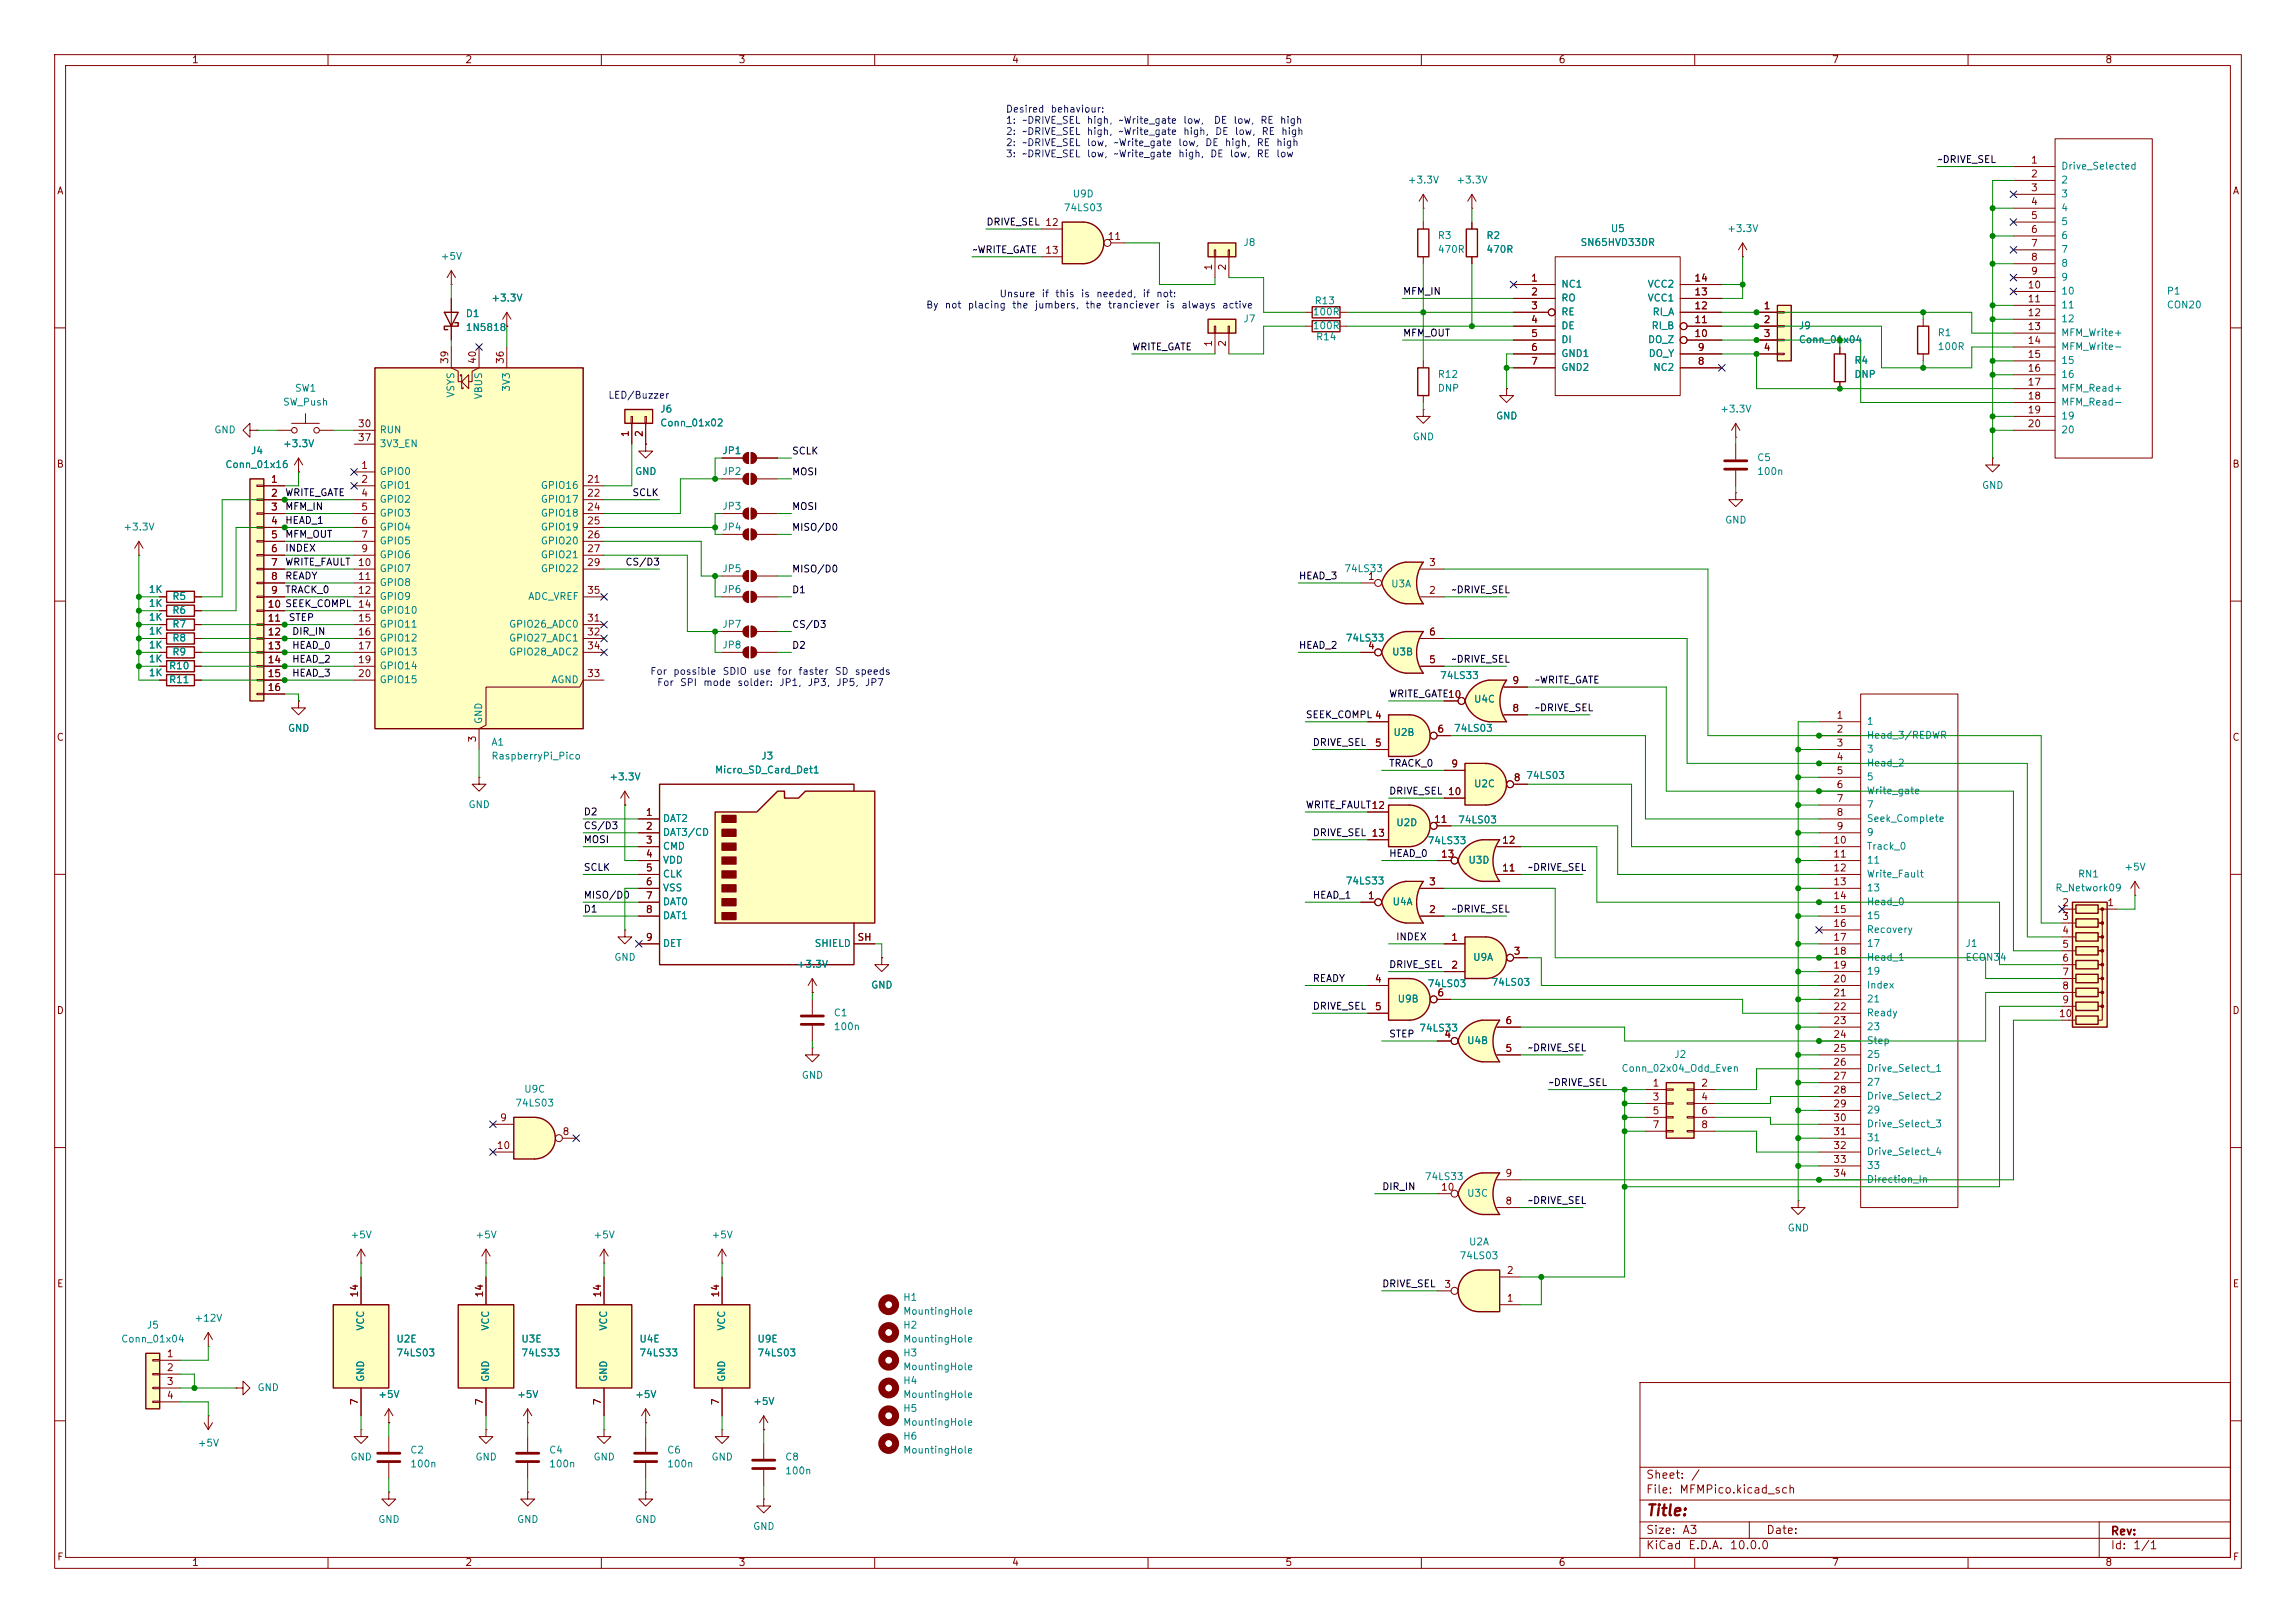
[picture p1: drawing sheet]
<svg xmlns="http://www.w3.org/2000/svg" width="420mm" height="297mm" viewBox="0 0 420 297" stroke-linecap="round" stroke-linejoin="round" font-family="sans-serif">
<defs><g id="words">
<text font-size="2" fill="#840000" x="301" y="277.9">Title:</text>
<g font-size="1.5" fill="#840000">
<text x="301" y="273.7">File:</text>
<text x="301" y="271">Sheet:</text>
<text x="307.1" y="273.7">MFMPico.kicad_sch</text>
<text x="309.2" y="271">/</text>
<text x="301" y="281.1">Size:</text>
<text x="307.6" y="281.1">A3</text>
<text x="323" y="281.1">Date:</text>
<text x="386" y="281.3">Rev:</text>
<text x="301" y="283.9">KiCad</text>
<text x="308.7" y="283.9">E.D.A.</text>
<text x="316.3" y="283.9">10.0.0</text>
<text x="386" y="283.9">Id:</text>
<text x="390.1" y="283.9">1/1</text>
</g>
<g font-size="1.3" fill="#840000">
<text x="35" y="11.9">1</text>
<text x="85" y="11.9">2</text>
<text x="135" y="11.9">3</text>
<text x="185" y="11.9">4</text>
<text x="235" y="11.9">5</text>
<text x="285" y="11.9">6</text>
<text x="335" y="11.9">7</text>
<text x="385" y="11.9">8</text>
<text x="10.3" y="35.9">A</text>
<text x="371.4" y="30.2">1</text>
<text x="371.4" y="32.8">2</text>
<text x="371.4" y="35.3">3</text>
<text x="408.3" y="35.9">A</text>
<text x="191.1" y="41.7">12</text>
<text x="371.4" y="37.8">4</text>
<text x="371.4" y="40.4">5</text>
<text x="191.1" y="46.7">13</text>
<text x="202.5" y="44.2">11</text>
<text x="371.4" y="42.9">6</text>
<text x="371.4" y="45.5">7</text>
<text x="222" y="49.6" transform="rotate(-90 222 49.6)">1</text>
<text x="224.5" y="49.6" transform="rotate(-90 224.5 49.6)">2</text>
<text x="280" y="51.8">1</text>
<text x="309.8" y="51.8">14</text>
<text x="370.8" y="53.1">10</text>
<text x="371.4" y="48">8</text>
<text x="371.4" y="50.5">9</text>
<text x="280" y="54.4">2</text>
<text x="280" y="56.9">3</text>
<text x="280" y="59.4">4</text>
<text x="309.8" y="59.4">11</text>
<text x="309.8" y="56.9">12</text>
<text x="309.8" y="54.4">13</text>
<text x="322.5" y="56.9">1</text>
<text x="322.5" y="59.4">2</text>
<text x="370.8" y="55.6">11</text>
<text x="370.8" y="58.2">12</text>
<text x="222" y="63.6" transform="rotate(-90 222 63.6)">1</text>
<text x="224.5" y="63.6" transform="rotate(-90 224.5 63.6)">2</text>
<text x="280" y="62">5</text>
<text x="280" y="64.5">6</text>
<text x="309.8" y="62">10</text>
<text x="310.4" y="64.5">9</text>
<text x="322.5" y="62">3</text>
<text x="322.5" y="64.5">4</text>
<text x="370.8" y="60.7">13</text>
<text x="370.8" y="63.2">14</text>
<text x="370.8" y="65.8">15</text>
<text x="82.3" y="66.7" transform="rotate(-90 82.3 66.7)">39</text>
<text x="87.4" y="66.7" transform="rotate(-90 87.4 66.7)">40</text>
<text x="92.5" y="66.7" transform="rotate(-90 92.5 66.7)">36</text>
<text x="280" y="67.1">7</text>
<text x="310.4" y="67.1">8</text>
<text x="370.8" y="68.3">16</text>
<text x="370.8" y="70.9">17</text>
<text x="370.8" y="73.4">18</text>
<text x="370.8" y="75.9">19</text>
<text x="65.4" y="78.5">30</text>
<text x="65.4" y="81">37</text>
<text x="115.3" y="80.1" transform="rotate(-90 115.3 80.1)">1</text>
<text x="117.9" y="80.1" transform="rotate(-90 117.9 80.1)">2</text>
<text x="370.8" y="78.5">20</text>
<text x="10.3" y="85.9">B</text>
<text x="49.5" y="88.6">1</text>
<text x="66" y="86.1">1</text>
<text x="66" y="88.6">2</text>
<text x="107.3" y="88.6">21</text>
<text x="408.2" y="85.9">B</text>
<text x="49.5" y="91.2">2</text>
<text x="49.5" y="93.7">3</text>
<text x="66" y="91.2">4</text>
<text x="66" y="93.7">5</text>
<text x="107.3" y="91.2">22</text>
<text x="107.3" y="93.7">24</text>
<text x="49.5" y="96.3">4</text>
<text x="49.5" y="98.8">5</text>
<text x="49.5" y="101.3">6</text>
<text x="66" y="96.3">6</text>
<text x="66" y="98.8">7</text>
<text x="66" y="101.3">9</text>
<text x="107.3" y="96.3">25</text>
<text x="107.3" y="98.8">26</text>
<text x="107.3" y="101.3">27</text>
<text x="49.5" y="103.9">7</text>
<text x="49.5" y="106.4">8</text>
<text x="65.4" y="103.9">10</text>
<text x="65.4" y="106.4">11</text>
<text x="107.3" y="103.9">29</text>
<text x="250.1" y="106.4">1</text>
<text x="261.3" y="103.9">3</text>
<text x="48.9" y="111.5">10 SEEK_COMPL</text>
<text x="48.9" y="111.5">10</text>
<text x="49.5" y="109">9</text>
<text x="65.4" y="109">12</text>
<text x="65.4" y="111.5">14</text>
<text x="107.3" y="109">35</text>
<text x="261.3" y="109">2</text>
<text x="48.9" y="114">11</text>
<text x="48.9" y="116.6">12</text>
<text x="48.9" y="119.1">13</text>
<text x="65.4" y="114">15</text>
<text x="65.4" y="116.6">16</text>
<text x="65.4" y="119.1">17</text>
<text x="107.3" y="114">31</text>
<text x="107.3" y="116.6">32</text>
<text x="107.3" y="119.1">34</text>
<text x="250.1" y="119.1">4</text>
<text x="261.3" y="116.6">6</text>
<text x="48.9" y="121.7">14</text>
<text x="48.9" y="124.2">15</text>
<text x="65.4" y="121.7">19</text>
<text x="65.4" y="124.2">20</text>
<text x="107.3" y="124.2">33</text>
<text x="261.3" y="121.7">5</text>
<text x="276.5" y="125.5">9</text>
<text x="48.9" y="126.7">16</text>
<text x="251.4" y="131.8">4</text>
<text x="264.8" y="128">10</text>
<text x="276.5" y="130.6">8</text>
<text x="335.8" y="131.8">1</text>
<text x="10.3" y="135.9">C</text>
<text x="87.4" y="136" transform="rotate(-90 87.4 136)">3</text>
<text x="251.4" y="136.9">5</text>
<text x="262.8" y="134.4">6</text>
<text x="335.8" y="134.4">2</text>
<text x="335.8" y="136.9">3</text>
<text x="408.2" y="135.9">C</text>
<text x="265.4" y="140.7">9</text>
<text x="276.8" y="143.3">8</text>
<text x="335.8" y="139.4">4</text>
<text x="335.8" y="142">5</text>
<text x="118" y="149.6">1</text>
<text x="250.8" y="148.3">12</text>
<text x="264.8" y="145.8">10</text>
<text x="335.8" y="144.5">6</text>
<text x="335.8" y="147.1">7</text>
<text x="335.8" y="149.6">8</text>
<text x="118" y="152.1">2</text>
<text x="118" y="154.7">3</text>
<text x="250.8" y="153.4">13</text>
<text x="262.2" y="150.9">11</text>
<text x="274.7" y="154.7">12</text>
<text x="335.2" y="154.7">10</text>
<text x="335.8" y="152.1">9</text>
<text x="118" y="157.2">4</text>
<text x="118" y="159.8">5</text>
<text x="263.5" y="157.2">13</text>
<text x="274.7" y="159.8">11</text>
<text x="335.2" y="157.2">11</text>
<text x="335.2" y="159.8">12</text>
<text x="118" y="162.3">6</text>
<text x="118" y="164.8">7</text>
<text x="118" y="167.4">8</text>
<text x="250.1" y="164.8">1</text>
<text x="261.3" y="167.4">2</text>
<text x="261.3" y="162.3">3</text>
<text x="335.2" y="162.3">13</text>
<text x="335.2" y="164.8">14</text>
<text x="335.2" y="167.4">15</text>
<text x="377.1" y="166.1">2</text>
<text x="385.4" y="166.1">1</text>
<text x="118" y="172.5">9</text>
<text x="156.7" y="172.5">SH</text>
<text x="265.4" y="172.5">1</text>
<text x="335.2" y="169.9">16</text>
<text x="335.2" y="172.5">17</text>
<text x="377.1" y="168.7">3</text>
<text x="377.1" y="171.2">4</text>
<text x="377.1" y="173.7">5</text>
<text x="265.4" y="177.5">2</text>
<text x="276.8" y="175">3</text>
<text x="335.2" y="175">18</text>
<text x="335.2" y="177.5">19</text>
<text x="377.1" y="176.3">6</text>
<text x="377.1" y="178.8">7</text>
<text x="10.3" y="185.9">D</text>
<text x="251.4" y="180.1">4</text>
<text x="251.4" y="185.2">5</text>
<text x="262.8" y="182.6">6</text>
<text x="335.2" y="180.1">20</text>
<text x="335.2" y="182.6">21</text>
<text x="335.2" y="185.2">22</text>
<text x="377.1" y="181.4">8</text>
<text x="377.1" y="183.9">9</text>
<text x="408.2" y="185.9">D</text>
<text x="264.1" y="190.2">4</text>
<text x="275.3" y="187.7">6</text>
<text x="335.2" y="187.7">23</text>
<text x="335.2" y="190.2">24</text>
<text x="376.5" y="186.4">10</text>
<text x="275.3" y="192.8">5</text>
<text x="335.2" y="192.8">25</text>
<text x="335.2" y="195.3">26</text>
<text x="335.2" y="197.9">27</text>
<text x="302.2" y="199.1">1</text>
<text x="302.2" y="201.7">3</text>
<text x="311.1" y="199.1">2</text>
<text x="311.1" y="201.7">4</text>
<text x="335.2" y="200.4">28</text>
<text x="335.2" y="202.9">29</text>
<text x="91.4" y="205.5">9</text>
<text x="102.8" y="208">8</text>
<text x="302.2" y="204.2">5</text>
<text x="302.2" y="206.8">7</text>
<text x="311.1" y="204.2">6</text>
<text x="311.1" y="206.8">8</text>
<text x="335.2" y="205.5">30</text>
<text x="335.2" y="208">31</text>
<text x="90.8" y="210.6">10</text>
<text x="275.3" y="215.6">9</text>
<text x="335.2" y="210.6">32</text>
<text x="335.2" y="213.1">33</text>
<text x="335.2" y="215.6">34</text>
<text x="263.5" y="218.2">10</text>
<text x="275.3" y="220.7">8</text>
<text x="275.5" y="233.4">2</text>
<text x="10.3" y="235.9">E</text>
<text x="65.8" y="237.5" transform="rotate(-90 65.8 237.5)">14</text>
<text x="88.6" y="237.5" transform="rotate(-90 88.6 237.5)">14</text>
<text x="110.2" y="237.5" transform="rotate(-90 110.2 237.5)">14</text>
<text x="131.8" y="237.5" transform="rotate(-90 131.8 237.5)">14</text>
<text x="264.1" y="236">3</text>
<text x="275.5" y="238.5">1</text>
<text x="408.3" y="235.9">E</text>
<text x="30.4" y="248.7">1</text>
<text x="30.4" y="251.2">2</text>
<text x="30.4" y="253.7">3</text>
<text x="30.4" y="256.3">4</text>
<text x="65.8" y="257.2" transform="rotate(-90 65.8 257.2)">7</text>
<text x="88.6" y="257.2" transform="rotate(-90 88.6 257.2)">7</text>
<text x="110.2" y="257.2" transform="rotate(-90 110.2 257.2)">7</text>
<text x="131.8" y="257.2" transform="rotate(-90 131.8 257.2)">7</text>
<text x="10.3" y="285.9">F</text>
<text x="35" y="286.9">1</text>
<text x="85" y="286.9">2</text>
<text x="135" y="286.9">3</text>
<text x="185" y="286.9">4</text>
<text x="235" y="286.9">5</text>
<text x="285" y="286.9">6</text>
<text x="335" y="286.9">7</text>
<text x="385" y="286.9">8</text>
<text x="408.3" y="285.9">F</text>
</g>
<g font-size="1.3" fill="#0000c2">
<text x="183.9" y="20.9">Desired</text>
<text x="183.9" y="23">1:</text>
<text x="186.9" y="23">~DRIVE_SEL</text>
<text x="192.1" y="20.9">behaviour:</text>
<text x="198.7" y="23">high,</text>
<text x="204.5" y="23">~Write_gate</text>
<text x="216.3" y="23">low,</text>
<text x="221.9" y="23">DE</text>
<text x="225.5" y="23">low,</text>
<text x="230.4" y="23">RE</text>
<text x="234" y="23">high</text>
<text x="183.9" y="25">2:</text>
<text x="183.9" y="27">2:</text>
<text x="183.9" y="29.1">3:</text>
<text x="186.9" y="25">~DRIVE_SEL</text>
<text x="186.9" y="27">~DRIVE_SEL</text>
<text x="186.9" y="29.1">~DRIVE_SEL</text>
<text x="198.7" y="25">high,</text>
<text x="198.7" y="27">low,</text>
<text x="198.7" y="29.1">low,</text>
<text x="203.6" y="27">~Write_gate</text>
<text x="203.6" y="29.1">~Write_gate</text>
<text x="204.5" y="25">~Write_gate</text>
<text x="215.4" y="27">low,</text>
<text x="215.4" y="29.1">high,</text>
<text x="216.3" y="25">high,</text>
<text x="220.4" y="27">DE</text>
<text x="221.3" y="29.1">DE</text>
<text x="222.2" y="25">DE</text>
<text x="223.9" y="27">high,</text>
<text x="224.8" y="29.1">low,</text>
<text x="225.8" y="25">low,</text>
<text x="229.8" y="27">RE</text>
<text x="229.8" y="29.1">RE</text>
<text x="230.7" y="25">RE</text>
<text x="233.4" y="27">high</text>
<text x="233.4" y="29.1">low</text>
<text x="234.3" y="25">high</text>
<text x="169.3" y="56.8">By</text>
<text x="172.7" y="56.8">not</text>
<text x="176.9" y="56.8">placing</text>
<text x="182.7" y="54.7">Unsure</text>
<text x="185" y="56.8">the</text>
<text x="189.2" y="56.8">jumbers,</text>
<text x="190.4" y="54.7">if</text>
<text x="192.9" y="54.7">this</text>
<text x="197.6" y="54.7">is</text>
<text x="198.4" y="56.8">the</text>
<text x="200.4" y="54.7">needed,</text>
<text x="202.6" y="56.8">tranciever</text>
<text x="208.9" y="54.7">if</text>
<text x="211.4" y="54.7">not:</text>
<text x="213.2" y="56.8">is</text>
<text x="216" y="56.8">always</text>
<text x="223.4" y="56.8">active</text>
<text x="111.2" y="73.3">LED/Buzzer</text>
<text x="118.8" y="123.8">For</text>
<text x="120.1" y="125.8">For</text>
<text x="123" y="123.8">possible</text>
<text x="124.3" y="125.8">SPI</text>
<text x="128.5" y="125.8">mode</text>
<text x="132.1" y="123.8">SDIO</text>
<text x="134.8" y="125.8">solder:</text>
<text x="137.7" y="123.8">use</text>
<text x="142.1" y="123.8">for</text>
<text x="142.4" y="125.8">JP1,</text>
<text x="145.9" y="123.8">faster</text>
<text x="147.7" y="125.8">JP3,</text>
<text x="152.6" y="123.8">SD</text>
<text x="152.9" y="125.8">JP5,</text>
<text x="156.3" y="123.8">speeds</text>
<text x="158.1" y="125.8">JP7</text>
</g>
<g font-size="1.3" fill="#008484">
<text x="257.4" y="33.9">+3.3V</text>
<text x="266.3" y="33.9">+3.3V</text>
<text x="376.9" y="31.3">Drive_Selected</text>
<text x="376.9" y="33.9">2</text>
<text x="194.5" y="39">74LS03</text>
<text x="196.1" y="36.4">U9D</text>
<text x="376.9" y="36.4">3</text>
<text x="376.9" y="39">4</text>
<text x="376.9" y="41.5">5</text>
<text x="80.5" y="47.9">+5V</text>
<text x="227.3" y="45.3">J8</text>
<text x="262.9" y="44">R3</text>
<text x="262.9" y="46.6">470R</text>
<text x="271.8" y="44">R2</text>
<text x="271.8" y="46.6">470R</text>
<text x="289" y="45.3">SN65HVD33DR</text>
<text x="294.5" y="42.8">U5</text>
<text x="315.8" y="42.8">+3.3V</text>
<text x="376.9" y="44">6</text>
<text x="376.9" y="46.6">7</text>
<text x="285.5" y="52.9">NC1</text>
<text x="301.3" y="52.9">VCC2</text>
<text x="376.9" y="49.1">8</text>
<text x="376.9" y="51.7">9</text>
<text x="85.1" y="58.3">D1</text>
<text x="89.8" y="55.5">+3.3V</text>
<text x="227.3" y="59.3">J7</text>
<text x="240" y="58">100R</text>
<text x="240.4" y="56">R13</text>
<text x="285.5" y="55.5">RO</text>
<text x="285.5" y="58">RE</text>
<text x="301.3" y="55.5">VCC1</text>
<text x="302.2" y="58">RI_A</text>
<text x="376.9" y="54.2">10</text>
<text x="376.9" y="56.7">11</text>
<text x="376.9" y="59.3">12</text>
<text x="396.2" y="54.2">P1</text>
<text x="396.2" y="56.7">CON20</text>
<text x="85.1" y="60.9">1N5818</text>
<text x="240" y="60.6">100R</text>
<text x="240.6" y="62.6">R14</text>
<text x="285.5" y="60.6">DE</text>
<text x="285.5" y="63.1">DI</text>
<text x="285.5" y="65.6">GND1</text>
<text x="301.3" y="63.1">DO_Z</text>
<text x="301.5" y="65.6">DO_Y</text>
<text x="302" y="60.6">RI_B</text>
<text x="328.9" y="60.6">J9</text>
<text x="328.9" y="63.1">Conn_01x04</text>
<text x="354.3" y="61.8">R1</text>
<text x="354.3" y="64.4">100R</text>
<text x="376.9" y="61.8">MFM_Write+</text>
<text x="376.9" y="64.4">MFM_Write-</text>
<text x="53.8" y="72">SW1</text>
<text x="93.6" y="71.8" transform="rotate(-90 93.6 71.8)">3V3</text>
<text x="262.9" y="72">DNP</text>
<text x="262.9" y="69.4">R12</text>
<text x="285.5" y="68.2">GND2</text>
<text x="302.3" y="68.2">NC2</text>
<text x="339.1" y="66.9">R4</text>
<text x="339.1" y="69.4">DNP</text>
<text x="376.9" y="66.9">15</text>
<text x="376.9" y="69.4">16</text>
<text x="376.9" y="72">MFM_Read+</text>
<text x="51.7" y="74.5">SW_Push</text>
<text x="83.4" y="72.9" transform="rotate(-90 83.4 72.9)">VSYS</text>
<text x="88.5" y="73.2" transform="rotate(-90 88.5 73.2)">VBUS</text>
<text x="120.7" y="75.8">J6</text>
<text x="273.6" y="77.1">GND</text>
<text x="314.6" y="75.8">+3.3V</text>
<text x="376.9" y="74.5">MFM_Read-</text>
<text x="376.9" y="77.1">19</text>
<text x="39.1" y="79.6">GND</text>
<text x="45.8" y="83.4">J4</text>
<text x="51.7" y="82.1">+3.3V</text>
<text x="69.3" y="79.6">RUN</text>
<text x="69.3" y="82.1">3V3_EN</text>
<text x="120.7" y="78.3">Conn_01x02</text>
<text x="132" y="83.4">JP1</text>
<text x="258.3" y="80.9">GND</text>
<text x="376.9" y="79.6">20</text>
<text x="41.1" y="86">Conn_01x16</text>
<text x="69.3" y="87.2">GPIO0</text>
<text x="69.3" y="89.8">GPIO1</text>
<text x="98.8" y="89.8">GPIO16</text>
<text x="116.1" y="87.2">GND</text>
<text x="132" y="87.2">JP2</text>
<text x="321.3" y="84.7">C5</text>
<text x="321.3" y="87.2">100n</text>
<text x="362.5" y="89.8">GND</text>
<text x="69.3" y="92.3">GPIO2</text>
<text x="69.3" y="94.8">GPIO3</text>
<text x="98.8" y="92.3">GPIO17</text>
<text x="98.8" y="94.8">GPIO18</text>
<text x="132" y="93.6">JP3</text>
<text x="22.5" y="97.4">+3.3V</text>
<text x="69.3" y="97.4">GPIO4</text>
<text x="69.3" y="99.9">GPIO5</text>
<text x="98.8" y="97.4">GPIO19</text>
<text x="98.8" y="99.9">GPIO20</text>
<text x="132" y="97.4">JP4</text>
<text x="315.5" y="96.1">GND</text>
<text x="69.3" y="102.5">GPIO6</text>
<text x="69.3" y="105">GPIO7</text>
<text x="69.3" y="107.5">GPIO8</text>
<text x="98.8" y="102.5">GPIO21</text>
<text x="98.8" y="105">GPIO22</text>
<text x="132" y="105">JP5</text>
<text x="245.8" y="105">74LS33</text>
<text x="254.4" y="107.8">U3A</text>
<text x="27.1" y="113.9">1K</text>
<text x="27.1" y="108.8">1K</text>
<text x="27.1" y="111.4">1K</text>
<text x="31.4" y="110.1">R5</text>
<text x="31.4" y="112.6">R6</text>
<text x="69.3" y="110.1">GPIO9</text>
<text x="69.3" y="112.6">GPIO10</text>
<text x="96.5" y="110.1">ADC_VREF</text>
<text x="132" y="108.8">JP6</text>
<text x="27.1" y="119">1K</text>
<text x="27.1" y="116.4">1K</text>
<text x="31.4" y="117.7">R8</text>
<text x="31.4" y="115.2">R7</text>
<text x="69.3" y="115.2">GPIO11</text>
<text x="69.3" y="117.7">GPIO12</text>
<text x="93" y="115.2">GPIO26_ADC0</text>
<text x="93" y="117.7">GPIO27_ADC1</text>
<text x="132" y="119">JP8</text>
<text x="132" y="115.2">JP7</text>
<text x="246" y="117.7">74LS33</text>
<text x="27.1" y="121.5">1K</text>
<text x="27.1" y="124.1">1K</text>
<text x="30.8" y="122.8">R10</text>
<text x="30.8" y="125.3">R11</text>
<text x="31.4" y="120.2">R9</text>
<text x="69.3" y="120.2">GPIO13</text>
<text x="69.3" y="122.8">GPIO14</text>
<text x="69.3" y="125.3">GPIO15</text>
<text x="93" y="120.2">GPIO28_ADC2</text>
<text x="100.8" y="125.3">AGND</text>
<text x="254.5" y="120.2">U3B</text>
<text x="263.3" y="124.6">74LS33</text>
<text x="269.5" y="128.9">U4C</text>
<text x="52.6" y="134.2">GND</text>
<text x="88.5" y="132.6" transform="rotate(-90 88.5 132.6)">GND</text>
<text x="89.8" y="136.8">A1</text>
<text x="254.8" y="135">U2B</text>
<text x="265.9" y="134.2">74LS03</text>
<text x="341.4" y="132.9">1</text>
<text x="341.4" y="135.5">Head_3/REDWR</text>
<text x="89.8" y="139.3">RaspberryPi_Pico</text>
<text x="111.4" y="143.1">+3.3V</text>
<text x="130.7" y="141.8">Micro_SD_Card_Det1</text>
<text x="139.1" y="139.3">J3</text>
<text x="279.1" y="142.8">74LS03</text>
<text x="341.4" y="138">3</text>
<text x="341.4" y="140.6">Head_2</text>
<text x="341.4" y="143.1">5</text>
<text x="85.6" y="148.2">GND</text>
<text x="269.5" y="144.4">U2C</text>
<text x="341.4" y="145.6">Write_gate</text>
<text x="341.4" y="148.2">7</text>
<text x="121.2" y="150.7">DAT2</text>
<text x="121.2" y="153.3">DAT3/CD</text>
<text x="121.2" y="155.8">CMD</text>
<text x="255.3" y="151.5">U2D</text>
<text x="261" y="154.8">74LS33</text>
<text x="266.6" y="151">74LS03</text>
<text x="341.4" y="150.7">Seek_Complete</text>
<text x="341.4" y="153.3">9</text>
<text x="341.4" y="155.8">Track_0</text>
<text x="121.2" y="158.3">VDD</text>
<text x="121.2" y="160.9">CLK</text>
<text x="268.5" y="158.3">U3D</text>
<text x="341.4" y="158.3">11</text>
<text x="341.4" y="160.9">Write_Fault</text>
<text x="380" y="160.9">RN1</text>
<text x="388.5" y="159.6">+5V</text>
<text x="121.2" y="163.4">VSS</text>
<text x="121.2" y="166">DAT0</text>
<text x="246" y="162.2">74LS33</text>
<text x="254.6" y="166">U4A</text>
<text x="341.4" y="163.4">13</text>
<text x="341.4" y="166">Head_0</text>
<text x="375.9" y="163.4">R_Network09</text>
<text x="121.2" y="168.5">DAT1</text>
<text x="121.2" y="173.6">DET</text>
<text x="148.9" y="173.6">SHIELD</text>
<text x="341.4" y="168.5">15</text>
<text x="341.4" y="171">Recovery</text>
<text x="341.4" y="173.6">17</text>
<text x="359.4" y="173.6">J1</text>
<text x="112.3" y="176.1">GND</text>
<text x="145.6" y="177.4">+3.3V</text>
<text x="269.4" y="176.1">U9A</text>
<text x="341.4" y="176.1">Head_1</text>
<text x="341.4" y="178.7">19</text>
<text x="359.4" y="176.1">ECON34</text>
<text x="159.3" y="181.2">GND</text>
<text x="255.5" y="183.7">U9B</text>
<text x="261" y="180.9">74LS03</text>
<text x="272.7" y="180.7">74LS03</text>
<text x="341.4" y="181.2">Index</text>
<text x="341.4" y="183.7">21</text>
<text x="152.4" y="186.3">C1</text>
<text x="152.4" y="188.8">100n</text>
<text x="259.5" y="189.1">74LS33</text>
<text x="268.2" y="191.4">U4B</text>
<text x="341.4" y="186.3">Ready</text>
<text x="341.4" y="188.8">23</text>
<text x="341.4" y="191.4">Step</text>
<text x="146.6" y="197.7">GND</text>
<text x="296.5" y="196.4">Conn_02x04_Odd_Even</text>
<text x="306.1" y="193.9">J2</text>
<text x="341.4" y="193.9">25</text>
<text x="341.4" y="196.4">Drive_Select_1</text>
<text x="94.1" y="202.8">74LS03</text>
<text x="95.8" y="200.3">U9C</text>
<text x="341.4" y="199">27</text>
<text x="341.4" y="201.5">Drive_Select_2</text>
<text x="341.4" y="204.1">29</text>
<text x="341.4" y="206.6">Drive_Select_3</text>
<text x="341.4" y="209.1">31</text>
<text x="341.4" y="211.7">Drive_Select_4</text>
<text x="341.4" y="214.2">33</text>
<text x="260.5" y="216.3">74LS33</text>
<text x="268.2" y="219.3">U3C</text>
<text x="341.4" y="216.8">Direction_In</text>
<text x="64" y="226.9">+5V</text>
<text x="86.9" y="226.9">+5V</text>
<text x="108.5" y="226.9">+5V</text>
<text x="130" y="226.9">+5V</text>
<text x="326.9" y="225.7">GND</text>
<text x="266.9" y="230.7">74LS03</text>
<text x="268.6" y="228.2">U2A</text>
<text x="165.1" y="238.4">H1</text>
<text x="22.1" y="246">Conn_01x04</text>
<text x="26.7" y="243.4">J5</text>
<text x="35.5" y="242.2">+12V</text>
<text x="66.9" y="243.6" transform="rotate(-90 66.9 243.6)">VCC</text>
<text x="72.4" y="246">U2E</text>
<text x="89.8" y="243.6" transform="rotate(-90 89.8 243.6)">VCC</text>
<text x="95.3" y="246">U3E</text>
<text x="111.4" y="243.6" transform="rotate(-90 111.4 243.6)">VCC</text>
<text x="116.8" y="246">U4E</text>
<text x="132.9" y="243.6" transform="rotate(-90 132.9 243.6)">VCC</text>
<text x="138.4" y="246">U9E</text>
<text x="165.1" y="243.4">H2</text>
<text x="165.1" y="246">MountingHole</text>
<text x="165.1" y="240.9">MountingHole</text>
<text x="72.4" y="248.5">74LS03</text>
<text x="95.3" y="248.5">74LS33</text>
<text x="116.8" y="248.5">74LS33</text>
<text x="138.4" y="248.5">74LS03</text>
<text x="165.1" y="248.5">H3</text>
<text x="165.1" y="251.1">MountingHole</text>
<text x="47" y="254.9">GND</text>
<text x="66.9" y="253" transform="rotate(-90 66.9 253)">GND</text>
<text x="69.1" y="256.1">+5V</text>
<text x="89.8" y="253" transform="rotate(-90 89.8 253)">GND</text>
<text x="94.5" y="256.1">+5V</text>
<text x="111.4" y="253" transform="rotate(-90 111.4 253)">GND</text>
<text x="116.1" y="256.1">+5V</text>
<text x="132.9" y="253" transform="rotate(-90 132.9 253)">GND</text>
<text x="137.7" y="257.4">+5V</text>
<text x="165.1" y="253.6">H4</text>
<text x="165.1" y="256.1">MountingHole</text>
<text x="165.1" y="258.7">H5</text>
<text x="165.1" y="261.2">MountingHole</text>
<text x="165.1" y="263.8">H6</text>
<text x="36.1" y="265">+5V</text>
<text x="64" y="267.6">GND</text>
<text x="74.9" y="266.3">C2</text>
<text x="74.9" y="268.8">100n</text>
<text x="86.9" y="267.6">GND</text>
<text x="100.3" y="266.3">C4</text>
<text x="100.3" y="268.8">100n</text>
<text x="108.5" y="267.6">GND</text>
<text x="121.9" y="266.3">C6</text>
<text x="121.9" y="268.8">100n</text>
<text x="130" y="267.6">GND</text>
<text x="143.5" y="267.6">C8</text>
<text x="165.1" y="266.3">MountingHole</text>
<text x="143.5" y="270.1">100n</text>
<text x="69.1" y="279">GND</text>
<text x="94.5" y="279">GND</text>
<text x="116.1" y="279">GND</text>
<text x="137.7" y="280.3">GND</text>
</g>
<g font-size="1.3">
<text x="354.3" y="30.1">~DRIVE_SEL</text>
<text x="180.3" y="41.6">DRIVE_SEL</text>
<text x="177.8" y="46.6">~WRITE_GATE</text>
<text x="256.5" y="54.3">MFM_IN</text>
<text x="207" y="64.4">WRITE_GATE</text>
<text x="256.5" y="61.9">MFM_OUT</text>
<text x="144.8" y="83.5">SCLK</text>
<text x="144.8" y="87.3">MOSI</text>
<text x="52.1" y="91.1">WRITE_GATE</text>
<text x="52.1" y="93.6">MFM_IN</text>
<text x="115.6" y="91.1">SCLK</text>
<text x="144.8" y="93.6">MOSI</text>
<text x="52.1" y="96.2">HEAD_1</text>
<text x="52.1" y="101.3">INDEX</text>
<text x="52.1" y="98.7">MFM_OUT</text>
<text x="144.8" y="97.4">MISO/D0</text>
<text x="52.1" y="106.3">READY</text>
<text x="52.1" y="103.8">WRITE_FAULT</text>
<text x="114.3" y="103.8">CS/D3</text>
<text x="144.8" y="105.1">MISO/D0</text>
<text x="237.5" y="106.3">HEAD_3</text>
<text x="52.1" y="108.9">TRACK_0</text>
<text x="52.7" y="114">STEP</text>
<text x="144.8" y="108.9">D1</text>
<text x="265.4" y="108.9">~DRIVE_SEL</text>
<text x="53.3" y="116.5">DIR_IN</text>
<text x="53.3" y="119">HEAD_0</text>
<text x="144.8" y="115.2">CS/D3</text>
<text x="144.8" y="119">D2</text>
<text x="237.5" y="119">HEAD_2</text>
<text x="53.3" y="124.1">HEAD_3</text>
<text x="53.3" y="121.6">HEAD_2</text>
<text x="265.4" y="121.6">~DRIVE_SEL</text>
<text x="280.7" y="125.4">~WRITE_GATE</text>
<text x="238.8" y="131.7">SEEK_COMPL 4</text>
<text x="254" y="127.9">WRITE_GATE10</text>
<text x="280.7" y="130.5">~DRIVE_SEL</text>
<text x="240" y="136.8">DRIVE_SEL</text>
<text x="254" y="140.6">TRACK_0</text>
<text x="106.7" y="149.5">D2</text>
<text x="238.8" y="148.2">WRITE_FAULT12</text>
<text x="254" y="145.7">DRIVE_SEL</text>
<text x="106.7" y="152.1">CS/D3</text>
<text x="106.7" y="154.6">MOSI</text>
<text x="240" y="153.3">DRIVE_SEL</text>
<text x="106.7" y="159.7">SCLK</text>
<text x="254" y="157.1">HEAD_0</text>
<text x="279.4" y="159.7">~DRIVE_SEL</text>
<text x="106.7" y="167.3">D1</text>
<text x="106.7" y="164.8">MISO/D0</text>
<text x="240" y="164.8">HEAD_1</text>
<text x="265.4" y="167.3">~DRIVE_SEL</text>
<text x="255.3" y="172.4">INDEX</text>
<text x="240" y="180">READY</text>
<text x="254" y="177.5">DRIVE_SEL</text>
<text x="240" y="185.1">DRIVE_SEL</text>
<text x="254" y="190.2">STEP</text>
<text x="279.4" y="192.7">~DRIVE_SEL</text>
<text x="283.2" y="199">~DRIVE_SEL</text>
<text x="252.7" y="218.1">DIR_IN</text>
<text x="279.4" y="220.6">~DRIVE_SEL</text>
<text x="252.7" y="235.9">DRIVE_SEL</text>
</g>
</g></defs>
<g fill="none" stroke="#840000" stroke-width=".18">
<path d="M10 10h400v277h-400zM12 12h396v273h-396zM60 10v2M110 10v2M160 10v2M210 10v2M260 10v2M310 10v2M360 10v2M269.2 38.1h.1M269.2 35.6l-.7 1.2M269.2 35.6l.8 1.2"/>
<path d="M269.2 35.6v2.5M269.2 40.6v1.3M269.2 47v1.3M10 60h2M408 60h2M10 110h2M408 110h2M10 160h2M87.6 142.2v1.3h1.3l-1.3 1.3-1.2-1.3h1.2M87.6 142.2h.1M408 160h2M10 210h2"/>
<path d="M408 210h2M300 253h108v32h-108zM10 260h2M96.5 262.9v2.8M96.5 267.7v2.8M118.1 262.9v2.8M118.1 267.7v2.8M300 278.5h108M300 274.5h108M300 268.5h108M320 278.5v3M384 278.5v6.5"/>
<path d="M408 260h2M60 285v2M110 285v2M160 285v2M210 285v2M260 285v2M300 281.5h108M310 285v2M360 285v2"/>
</g>
<path d="M268.2 41.9h2.1v5.1h-2.1z" fill="none" stroke="#840000" stroke-width=".25"/>
<path d="M94.5 265.9h4.1M94.5 267.5h4.1M116.1 265.9h4M116.1 267.5h4" fill="none" stroke="#840000" stroke-width=".51"/>
<path d="M325.1 55.9h2.6v10.1h-2.6z" fill="#ffffc2"/>
<path d="M325.1 55.9h2.6v10.1h-2.6z" fill="none" stroke="#840000" stroke-width=".25"/>
<g fill="none" stroke="#840000" stroke-width=".18">
<path d="M260.3 38.1h.1M260.3 35.6l-.7 1.2M260.3 35.6l.8 1.2M260.3 35.6v2.5M321.3 57.2h3.8M321.3 59.7h3.8M325.1 57h1.3v.3h-1.3zM325.1 59.6h1.3v.2h-1.3zM321.3 62.2h3.8M321.3 64.8h3.8M325.1 62.1h1.3v.3h-1.3zM325.1 64.6h1.3v.3h-1.3z"/>
<path d="M114.3 170.2v1.3h1.3l-1.3 1.2-1.3-1.2h1.3M114.3 170.2h.1M148.6 191.8v1.2h1.3l-1.3 1.3-1.3-1.3h1.3M148.6 191.8h.1M148.6 182.9v2.8M148.6 187.7v2.8"/>
</g>
<g fill="none" stroke="#840000" stroke-width="1.3">
<circle cx="162.6" cy="243.8" r="1.27"/>
<circle cx="162.6" cy="248.9" r="1.27"/>
<circle cx="162.6" cy="259.1" r="1.27"/>
</g>
<path d="M146.6 185.9h4M146.6 187.5h4" fill="none" stroke="#840000" stroke-width=".51"/>
<path d="M130.8 148.6h7.6l3.8-3.8h1.3v1.3h2.5l1.3-1.3h12.7v24.1h-29.2z" fill="#ffffc2"/>
<path d="M130.8 148.6h7.6l3.8-3.8h1.3v1.3h2.5l1.3-1.3h12.7v24.1h-29.2zM156.2 144.8v-1.3h-35.6v33h35.6v-7.6" fill="none" stroke="#840000" stroke-width=".25"/>
<g fill="#840000" stroke="#840000" stroke-width=".25">
<path d="M132.1 149.2h2.5v1.3h-2.5z"/>
<path d="M132.1 151.8h2.5v1.2h-2.5z"/>
<path d="M132.1 154.3h2.5v1.3h-2.5z"/>
<path d="M132.1 156.8h2.5v1.3h-2.5z"/>
<path d="M132.1 159.4h2.5v1.3h-2.5z"/>
<path d="M132.1 161.9h2.5v1.3h-2.5z"/>
<path d="M132.1 164.5h2.5v1.2h-2.5z"/>
<path d="M132.1 167h2.5v1.3h-2.5z"/>
</g>
<g fill="none" stroke="#840000" stroke-width=".18">
<path d="M116.8 149.9h3.8M116.8 152.4h3.8M116.8 154.9h3.8M116.8 157.5h3.8M116.8 160h3.8M116.8 162.6h3.8M116.8 165.1h3.8M116.8 167.6h3.8M116.8 172.7h3.8M148.6 179.1l-.8 1.2M148.6 179.1l.8 1.2M148.6 179.1v2.5"/>
<path d="M156.2 172.7h3.8M161.3 175.3v1.2h1.3l-1.3 1.3-1.3-1.3h1.3M161.3 175.3h.1M148.6 181.6h.1M132.1 231.1h.1M132.1 228.6l-.8 1.3M132.1 228.6l.7 1.3M132.1 228.6v2.5M118.1 257.8l-.8 1.3M118.1 257.8l.8 1.3M118.1 257.8v2.5M118.1 260.3h.1"/>
</g>
<path d="M105.4 238.8h10.2v15.2h-10.2z" fill="#ffffc2"/>
<path d="M105.4 238.8h10.2v15.2h-10.2z" fill="none" stroke="#840000" stroke-width=".25"/>
<path d="M110.5 233.7v5.1M110.5 254v5.1" fill="none" stroke="#840000" stroke-width=".18"/>
<path d="M127 238.8h10.2v15.2h-10.2z" fill="#ffffc2"/>
<path d="M127 238.8h10.2v15.2h-10.2z" fill="none" stroke="#840000" stroke-width=".25"/>
<g fill="none" stroke="#840000" stroke-width=".18">
<path d="M110.5 231.1h.1M110.5 228.6l-.8 1.3M110.5 228.6l.8 1.3M110.5 228.6v2.5M132.1 233.7v5.1M132.1 254v5.1M139.7 259.1l-.8 1.2M139.7 259.1l.8 1.2M139.7 259.1v2.5M139.7 261.6h.1M139.7 274.3v1.3h1.3l-1.3 1.3-1.3-1.3h1.3M139.7 274.3h.1"/>
<path d="M139.7 264.2v2.8M139.7 269v2.8"/>
</g>
<path d="M137.7 267.2h4M137.7 268.7h4" fill="none" stroke="#840000" stroke-width=".51"/>
<path d="M271.1 153.7h3.2M271.1 161.3h3.2" fill="none" stroke="#ffffc2" stroke-width=".18"/>
<g fill="#ffffc2" stroke="#ffffc2" stroke-width=".18">
<path d="M267.9 155.3a5.2 5.2 0 0 1 3.2-1.6l.6 5.1-5-1.3 .4-1.1z"/>
<path d="M266.7 157.5l5-1.3-.6 5.1a5.1 5.1 0 0 1-4.4-3.8z"/>
</g>
<path d="M271.1 153.7h3.2a6.7 6.7 0 0 0 0 7.6h-3.2z" fill="#ffffc2"/>
<path d="M267.9 155.3a5.2 5.2 0 0 1 3.2-1.6h3.2a6.6 6.6 0 0 0 0 7.6h-3.2a5.1 5.1 0 0 1-4.4-3.8l.4-1.1z" fill="none" stroke="#840000" stroke-width=".25"/>
<g fill="none" stroke="#840000" stroke-width=".18">
<path d="M262.9 157.5h2.5M273.8 154.9h4.3M273.8 160h4.3"/>
<circle cx="266.1" cy="157.5" r=".63"/>
</g>
<path d="M271.8 171.5a3.8 3.8 0 0 1 3.8 3.8 3.8 3.8 0 0 1-3.8 3.8z" fill="#ffffc2" stroke="#ffffc2" stroke-width=".18"/>
<path d="M268 171.5h3.8v7.6h-3.8z" fill="#ffffc2"/>
<path d="M268 171.5h3.8a3.8 3.8 0 0 1 3.8 3.8 3.8 3.8 0 0 1-3.8 3.8h-3.8z" fill="none" stroke="#840000" stroke-width=".25"/>
<g fill="none" stroke="#840000" stroke-width=".18">
<path d="M264.2 172.7h3.8M264.2 177.8h3.8M276.9 175.3h2.5M132.1 261.6v1.3h1.2l-1.2 1.3-1.3-1.3h1.3M132.1 261.6h.1"/>
<circle cx="276.2" cy="175.3" r=".63"/>
</g>
<path d="M97.8 204.5a3.8 3.8 0 0 1 3.8 3.8 3.8 3.8 0 0 1-3.8 3.8z" fill="#ffffc2" stroke="#ffffc2" stroke-width=".18"/>
<path d="M94 204.5h3.8v7.6h-3.8z" fill="#ffffc2"/>
<path d="M94 204.5h3.8a3.8 3.8 0 0 1 3.8 3.8 3.8 3.8 0 0 1-3.8 3.8h-3.8z" fill="none" stroke="#840000" stroke-width=".25"/>
<g fill="none" stroke="#840000" stroke-width=".18">
<path d="M368.3 30.5h7.6M368.3 33h7.6M368.3 35.6h7.6M368.3 38.1h7.6M375.9 25.4h17.8v58.4h-17.8zM368.3 40.6h7.6M368.3 43.2h7.6M368.3 45.7h7.6M368.3 48.3h7.6M368.3 50.8h7.6M368.3 53.3h7.6M368.3 55.9h7.6"/>
<path d="M368.3 58.4h7.6M368.3 61h7.6M368.3 63.5h7.6M368.3 66h7.6M368.3 68.6h7.6M368.3 71.1h7.6M368.3 73.7h7.6M368.3 76.2h7.6M368.3 78.7h7.6M90.2 205.7h3.8M90.2 210.8h3.8M102.9 208.3h2.5"/>
<path d="M88.9 261.6v1.3h1.3l-1.3 1.3-1.3-1.3h1.3M88.9 261.6h.1M96.5 273v1.3h1.3l-1.3 1.3-1.3-1.3h1.3M96.5 273h.1"/>
<circle cx="102.2" cy="208.3" r=".63"/>
</g>
<path d="M26.7 247.6h2.5v10.2h-2.5z" fill="#ffffc2"/>
<path d="M26.7 247.6h2.5v10.2h-2.5z" fill="none" stroke="#840000" stroke-width=".25"/>
<g fill="none" stroke="#840000" stroke-width=".18">
<path d="M27.9 248.8h1.3v.2h-1.3zM27.9 251.3h1.3v.3h-1.3zM27.9 253.9h1.3v.2h-1.3zM27.9 256.4h1.3v.3h-1.3zM29.2 248.9h3.8M29.2 251.5h3.8M29.2 254h3.8M29.2 256.5h3.8M38.1 246.4h.1M38.1 243.8l-.8 1.3M38.1 243.8l.8 1.3M38.1 243.8v2.6"/>
<path d="M66 261.6v1.3h1.3l-1.3 1.3-1.2-1.3h1.2M66 261.6h.1M71.1 273v1.3h1.3l-1.3 1.3-1.3-1.3h1.3M71.1 273h.1M71.1 262.9v2.8M71.1 267.7v2.8"/>
</g>
<path d="M69.1 265.9h4.1M69.1 267.5h4.1" fill="none" stroke="#840000" stroke-width=".51"/>
<path d="M83.8 238.8h10.2v15.2h-10.2z" fill="#ffffc2"/>
<path d="M83.8 238.8h10.2v15.2h-10.2z" fill="none" stroke="#840000" stroke-width=".25"/>
<path d="M88.9 231.1h.1M88.9 228.6v2.5M88.9 233.7v5.1M88.9 228.6l-.8 1.3M88.9 228.6l.8 1.3M71.1 257.8l-.7 1.3M71.1 257.8l.8 1.3M71.1 257.8v2.5M88.9 254v5.1M71.1 260.3h.1" fill="none" stroke="#840000" stroke-width=".18"/>
<path d="M61 238.8h10.1v15.2h-10.1z" fill="#ffffc2"/>
<path d="M61 238.8h10.1v15.2h-10.1z" fill="none" stroke="#840000" stroke-width=".25"/>
<g fill="none" stroke="#840000" stroke-width=".18">
<path d="M50.8 78.7h2.5M53.3 77.5h5.1M55.9 75.7v1.8M58.4 78.7h2.6M54.6 86.4h.1M54.6 83.8l-.8 1.3M54.6 83.8l.8 1.3M54.6 83.8v2.6M118.1 81.3v1.3h1.3l-1.3 1.2-1.3-1.2h1.3M118.1 81.3h.1M132.1 97.8h3.8M132.1 94h3.8"/>
<path d="M132.1 87.6h3.8M132.1 83.8h3.8M136.9 82.8v2M136.9 86.6v2M136.9 93v2M136.9 96.8v2M137.4 82.8v2M137.4 86.6v2M137.4 93v2M137.4 96.8v2M138.4 97.8h3.8M138.4 94h3.8"/>
<path d="M138.4 87.6h3.8M138.4 83.8h3.8M364.5 83.8v1.3h1.3l-1.3 1.3-1.3-1.3h1.3M364.5 83.8h.1M132.1 119.4h3.8M132.1 115.6h3.8M132.1 109.2h3.8M132.1 105.4h3.8M136.9 104.4v2M136.9 108.2v2M136.9 114.6v2M136.9 118.4v2"/>
<path d="M137.4 104.4v2M137.4 108.2v2M137.4 114.6v2M137.4 118.4v2M138.4 119.4h3.8M138.4 115.6h3.8M138.4 109.2h3.8M138.4 105.4h3.8M66 231.1h.1M66 228.6v2.5M66 233.7v5.1M66 228.6l-.7 1.3"/>
<path d="M66 228.6l.8 1.3M38.1 259.1h.1M38.1 259.1v2.5M43.2 254h1.2v-1.3l1.3 1.3-1.3 1.3v-1.3M43.2 254h.1M66 254v5.1M96.5 257.8l-.7 1.3M96.5 257.8l.8 1.3M96.5 257.8v2.5M37.3 260.3l.8 1.3M38.9 260.3l-.8 1.3M96.5 260.3h.1"/>
<circle cx="53.8" cy="78.7" r=".51"/>
<circle cx="57.9" cy="78.7" r=".51"/>
</g>
<g fill="#840000" stroke="#840000" stroke-width=".18">
<path d="M136.2 118.7l.7-.3v2a1.02 1.02 0 0 1-.9-.6 1.02 1.02 0 0 1 .2-1.1z"/>
<path d="M137.4 118.4a1.02 1.02 0 0 1 1 1 1.02 1.02 0 0 1-1 1z"/>
<path d="M136.2 114.9l.7-.3v2a1.02 1.02 0 0 1-.9-.6 1.02 1.02 0 0 1 .2-1.1z"/>
<path d="M137.4 114.6a1.02 1.02 0 0 1 1 1 1.02 1.02 0 0 1-1 1z"/>
<path d="M136.2 108.5l.7-.3v2a1.02 1.02 0 0 1-.9-.6 1.02 1.02 0 0 1 .2-1.1z"/>
<path d="M137.4 108.2a1.02 1.02 0 0 1 1 1 1.02 1.02 0 0 1-1 1z"/>
<path d="M136.2 104.7l.7-.3v2a1.02 1.02 0 0 1-.9-.6 1.02 1.02 0 0 1 .2-1.1z"/>
<path d="M137.4 104.4a1.02 1.02 0 0 1 1 1 1.02 1.02 0 0 1-1 1z"/>
<path d="M136.2 97.1l.7-.3v2a1.02 1.02 0 0 1-.9-.6 1.02 1.02 0 0 1 .2-1.1z"/>
<path d="M137.4 96.8a1.02 1.02 0 0 1 1 1 1.02 1.02 0 0 1-1 1z"/>
<path d="M136.2 93.3l.7-.3v2a1.02 1.02 0 0 1-.9-.6 1.02 1.02 0 0 1 .2-1.1z"/>
<path d="M137.4 93a1.02 1.02 0 0 1 1 1 1.02 1.02 0 0 1-1 1z"/>
<path d="M136.2 86.9l.7-.3v2a1.02 1.02 0 0 1-.9-.6 1.02 1.02 0 0 1 .2-1.1z"/>
<path d="M137.4 86.6a1.02 1.02 0 0 1 1 1 1.02 1.02 0 0 1-1 1z"/>
<path d="M136.2 83.1l.7-.3v2a1.02 1.02 0 0 1-.9-.6 1.02 1.02 0 0 1 .2-1.1z"/>
<path d="M137.4 82.8a1.02 1.02 0 0 1 1 1 1.02 1.02 0 0 1-1 1z"/>
</g>
<path d="M114.3 74.9h5.1v2.6h-5.1z" fill="#ffffc2"/>
<path d="M114.3 74.9h5.1v2.6h-5.1z" fill="none" stroke="#840000" stroke-width=".25"/>
<path d="M115.4 76.2h.3v1.3h-.3zM115.6 77.5v3.8M118 76.2h.2v1.3h-.2zM118.1 77.5v3.8" fill="none" stroke="#840000" stroke-width=".18"/>
<path d="M68.6 67.3h38.1v66.1h-38.1z" fill="#ffffc2"/>
<path d="M68.6 67.3h38.1v66.1h-38.1z" fill="none" stroke="#840000" stroke-width=".25"/>
<g fill="none" stroke="#840000" stroke-width=".18">
<path d="M64.8 78.7h3.8M82.5 63.5v3.8l1.3 .6v2h.7M84.2 68.8v-.2h.3v2.5h.2v-.2M85.7 68.6v2.5l-1.2-1.2zM87.6 63.5v3.8l-1.2 .6v2h-.7M92.7 63.5v3.8M64.8 86.4h3.8M64.8 88.9h3.8M64.8 91.4h3.8M64.8 94h3.8M64.8 96.5h3.8M64.8 99.1h3.8"/>
<path d="M64.8 81.3h3.8M106.7 88.9h3.8M106.7 91.4h3.8M106.7 94h3.8M106.7 96.5h3.8M106.7 99.1h3.8M64.8 101.6h3.8M64.8 104.1h3.8M64.8 106.7h3.8M64.8 109.2h3.8M64.8 111.8h3.8M64.8 114.3h3.8"/>
<path d="M64.8 116.8h3.8M64.8 119.4h3.8M106.7 101.6h3.8M106.7 104.1h3.8M106.7 109.2h3.8M106.7 114.3h3.8M106.7 116.8h3.8M106.7 119.4h3.8M64.8 121.9h3.8M64.8 124.5h3.8M110.5 124.5h-3.8l-.7 1.2h-17.1v7l-1.3 .7v3.8"/>
</g>
<path d="M271.8 139.7a3.8 3.8 0 0 1 3.8 3.8 3.8 3.8 0 0 1-3.8 3.8z" fill="#ffffc2" stroke="#ffffc2" stroke-width=".18"/>
<path d="M268 139.7h3.8v7.6h-3.8z" fill="#ffffc2"/>
<path d="M81.3 57.2h2.5l-1.3 2.5zM83.2 59.1h.6v.6h-2.5v.6h.6M268 139.7h3.8a3.8 3.8 0 0 1 3.8 3.8 3.8 3.8 0 0 1-3.8 3.8h-3.8z" fill="none" stroke="#840000" stroke-width=".25"/>
<g fill="none" stroke="#840000" stroke-width=".18">
<path d="M82.5 54.6v7.6M264.2 141h3.8M264.2 146.1h3.8M276.9 143.5h2.5"/>
<circle cx="276.2" cy="143.5" r=".63"/>
</g>
<path d="M272.4 132.1h3.2M272.4 124.5h3.2" fill="none" stroke="#ffffc2" stroke-width=".18"/>
<g fill="#ffffc2" stroke="#ffffc2" stroke-width=".18">
<path d="M269.2 126.1a5.2 5.2 0 0 1 3.2-1.6l.6 5.1-5-1.3 .4-1.1z"/>
<path d="M268 128.3l5-1.3-.6 5.1a5.1 5.1 0 0 1-4.4-3.8z"/>
</g>
<path d="M272.4 124.5h3.2a6.7 6.7 0 0 0 0 7.6h-3.2z" fill="#ffffc2"/>
<path d="M272.4 124.5a5.2 5.2 0 0 0-4.4 3.8 5.2 5.2 0 0 0 4.4 3.8M272.4 124.5h3.2a6.6 6.6 0 0 0 0 7.6h-3.2" fill="none" stroke="#840000" stroke-width=".25"/>
<g fill="none" stroke="#840000" stroke-width=".18">
<path d="M82.5 52.1h.1M82.5 49.5l-.7 1.3M82.5 49.5l.8 1.3M82.5 49.5v2.6M92.7 59.7h.1M92.7 57.2l-.8 1.2M92.7 57.2l.8 1.2M92.7 57.2v2.5M264.2 128.3h2.5M275.1 130.8h4.3M275.1 125.7h4.3M114.3 147.3h.1"/>
<path d="M114.3 144.8l-.8 1.3M114.3 144.8l.8 1.3M114.3 144.8v2.5"/>
<circle cx="267.3" cy="128.3" r=".63"/>
</g>
<path d="M304.8 198.1h5.1v10.2h-5.1z" fill="#ffffc2"/>
<path d="M304.8 198.1h5.1v10.2h-5.1z" fill="none" stroke="#840000" stroke-width=".25"/>
<g fill="none" stroke="#840000" stroke-width=".18">
<path d="M276.9 52.1h7.6M276.9 54.6h7.6M276.9 57.2h6.3M276.9 59.7h7.6M284.5 47h22.8v25.4h-22.8zM307.3 52.1h7.7M307.3 54.6h7.7M307.3 57.2h7.7M308.6 59.7h6.4M318.8 47h.1M318.8 44.5l-.8 1.2M318.8 44.5l.7 1.2"/>
<path d="M318.8 44.5v2.5M276.9 62.2h7.6M276.9 64.8h7.6M276.9 67.3h7.6M307.3 64.8h7.7M307.3 67.3h7.7M308.6 62.2h6.4M54.6 128.3v1.2h1.3l-1.3 1.3-1.3-1.3h1.3M54.6 128.3h.1M301 199.4h3.8M304.8 199.3h1.3v.2h-1.3zM308.6 199.3h1.3v.2h-1.3z"/>
<path d="M309.9 199.4h3.8M301 201.9h3.8M301 204.5h3.8M301 207h3.8M304.8 201.8h1.3v.3h-1.3zM304.8 204.3h1.3v.3h-1.3zM304.8 206.9h1.3v.2h-1.3zM308.6 201.8h1.3v.3h-1.3zM308.6 204.3h1.3v.3h-1.3zM308.6 206.9h1.3v.2h-1.3zM309.9 201.9h3.8M309.9 204.5h3.8"/>
<path d="M309.9 207h3.8M110.5 261.6v1.3h1.3l-1.3 1.3-1.3-1.3h1.3M110.5 261.6h.1"/>
<circle cx="283.8" cy="57.1" r=".63"/>
<circle cx="308" cy="59.7" r=".63"/>
<circle cx="308" cy="62.2" r=".63"/>
</g>
<g fill="none" stroke="#840000" stroke-width="1.3">
<circle cx="162.6" cy="254" r="1.27"/>
<circle cx="162.6" cy="264.2" r="1.27"/>
</g>
<path d="M271.1 214.6h3.2M271.1 222.2h3.2" fill="none" stroke="#ffffc2" stroke-width=".18"/>
<g fill="#ffffc2" stroke="#ffffc2" stroke-width=".18">
<path d="M267.9 216.2a5.2 5.2 0 0 1 3.2-1.6l.6 5.2-5-1.4 .4-1.1z"/>
<path d="M266.7 218.4l5-1.3-.6 5.1a5.1 5.1 0 0 1-4.4-3.8z"/>
</g>
<path d="M271.1 214.6h3.2a6.7 6.7 0 0 0 0 7.6h-3.2z" fill="#ffffc2"/>
<path d="M335.5 64.8h2.1v5.1h-2.1zM267.9 216.2a5.2 5.2 0 0 1 3.2-1.6h3.2a6.6 6.6 0 0 0 0 7.6h-3.2a5.1 5.1 0 0 1-4.4-3.8l.4-1.1z" fill="none" stroke="#840000" stroke-width=".25"/>
<g fill="none" stroke="#840000" stroke-width=".18">
<path d="M336.5 63.5v1.3M336.5 69.9v1.2M262.9 218.4h2.5M273.8 215.9h4.3M273.8 221h4.3"/>
<circle cx="266.1" cy="218.4" r=".63"/>
</g>
<path d="M257.8 147.3a3.8 3.8 0 0 1 3.8 3.8 3.8 3.8 0 0 1-3.8 3.8z" fill="#ffffc2" stroke="#ffffc2" stroke-width=".18"/>
<path d="M254 147.3h3.8v7.6h-3.8z" fill="#ffffc2"/>
<path d="M254 147.3h3.8a3.8 3.8 0 0 1 3.8 3.8 3.8 3.8 0 0 1-3.8 3.8h-3.8z" fill="none" stroke="#840000" stroke-width=".25"/>
<g fill="none" stroke="#840000" stroke-width=".18">
<path d="M250.2 148.6h3.8M250.2 153.7h3.8M262.9 151.1h2.5"/>
<circle cx="262.3" cy="151.1" r=".63"/>
</g>
<path d="M257.8 130.8a3.8 3.8 0 0 1 3.8 3.8 3.8 3.8 0 0 1-3.8 3.8z" fill="#ffffc2" stroke="#ffffc2" stroke-width=".18"/>
<path d="M254 130.8h3.8v7.6h-3.8z" fill="#ffffc2"/>
<path d="M350.8 59.7h2v5.1h-2zM254 130.8h3.8a3.8 3.8 0 0 1 3.8 3.8 3.8 3.8 0 0 1-3.8 3.8h-3.8z" fill="none" stroke="#840000" stroke-width=".25"/>
<g fill="none" stroke="#840000" stroke-width=".18">
<path d="M351.8 58.4v1.3M351.8 64.8v1.2M250.2 132.1h3.8M250.2 137.2h3.8M262.9 134.6h2.5"/>
<circle cx="262.3" cy="134.6" r=".63"/>
</g>
<path d="M257.2 115.6h3.1M257.2 123.2h3.1" fill="none" stroke="#ffffc2" stroke-width=".18"/>
<g fill="#ffffc2" stroke="#ffffc2" stroke-width=".18">
<path d="M254 117.2a5.2 5.2 0 0 1 3.1-1.6l.6 5.1-5-1.3 .5-1.1z"/>
<path d="M252.7 119.4l5-1.3-.6 5.1a5.1 5.1 0 0 1-4.4-3.8z"/>
</g>
<path d="M257.2 115.6h3.1a6.7 6.7 0 0 0 0 7.6h-3.1z" fill="#ffffc2"/>
<path d="M252.7 119.4a5.1 5.1 0 0 0 4.4 3.8M257.1 115.6a5.2 5.2 0 0 0-4.4 3.8M257.2 115.6h3.1a6.6 6.6 0 0 0 0 7.6h-3.1" fill="none" stroke="#840000" stroke-width=".25"/>
<g fill="none" stroke="#840000" stroke-width=".18">
<path d="M248.9 119.4h2.6M259.8 116.8h4.4M259.8 121.9h4.4"/>
<circle cx="252.1" cy="119.4" r=".63"/>
</g>
<path d="M257.2 168.9h3.1M257.2 161.3h3.1" fill="none" stroke="#ffffc2" stroke-width=".18"/>
<g fill="#ffffc2" stroke="#ffffc2" stroke-width=".18">
<path d="M254 162.9a5.2 5.2 0 0 1 3.1-1.6l.6 5.2-5-1.4 .5-1.1z"/>
<path d="M252.7 165.1l5-1.3-.6 5.1a5.1 5.1 0 0 1-4.4-3.8z"/>
</g>
<path d="M257.2 161.3h3.1a6.7 6.7 0 0 0 0 7.6h-3.1z" fill="#ffffc2"/>
<path d="M257.1 161.3a5.2 5.2 0 0 0-4.4 3.8 5.2 5.2 0 0 0 4.4 3.8M257.2 161.3h3.1a6.6 6.6 0 0 0 0 7.6h-3.1" fill="none" stroke="#840000" stroke-width=".25"/>
<g fill="none" stroke="#840000" stroke-width=".18">
<path d="M248.9 165.1h2.6M259.8 167.6h4.4M259.8 162.6h4.4"/>
<circle cx="252.1" cy="165.1" r=".63"/>
</g>
<path d="M379.1 165.1h6.3v22.9h-6.3z" fill="#ffffc2"/>
<path d="M379.1 165.1h6.3v22.9h-6.3zM379.7 165.6h4.1v1.5h-4.1zM379.7 168.1h4.1v1.6h-4.1zM379.7 170.7h4.1v1.5h-4.1zM379.7 173.2h4.1v1.6h-4.1zM379.7 175.8h4.1v1.5h-4.1zM379.7 178.3h4.1v1.5h-4.1zM379.7 180.8h4.1v1.6h-4.1zM379.7 183.4h4.1v1.5h-4.1zM379.7 185.9h4.1v1.6h-4.1z" fill="none" stroke="#840000" stroke-width=".25"/>
<g fill="#840000" stroke="#840000" stroke-width=".18">
<circle cx="384.6" cy="166.4" r=".25"/>
<circle cx="384.6" cy="168.9" r=".25"/>
<circle cx="384.6" cy="171.4" r=".25"/>
<circle cx="384.6" cy="174" r=".25"/>
<circle cx="384.6" cy="176.5" r=".25"/>
<circle cx="384.6" cy="179.1" r=".25"/>
<circle cx="384.6" cy="181.6" r=".25"/>
<circle cx="384.6" cy="184.1" r=".25"/>
</g>
<g fill="none" stroke="#840000" stroke-width=".18">
<path d="M332.7 132.1h7.7M332.7 134.6h7.7M332.7 137.2h7.7M332.7 139.7h7.7M340.4 127h17.7v94h-17.7zM332.7 142.2h7.7M332.7 144.8h7.7M332.7 147.3h7.7M332.7 149.9h7.7M332.7 152.4h7.7M332.7 154.9h7.7M332.7 157.5h7.7"/>
<path d="M332.7 160h7.7M332.7 162.6h7.7M332.7 165.1h7.7M332.7 167.6h7.7M332.7 170.2h7.7M332.7 172.7h7.7M332.7 175.3h7.7M332.7 177.8h7.7M377.2 166.4h2.5M377.2 168.9h2.5M377.2 171.5h2.5M377.2 174h2.5"/>
<path d="M377.2 176.5h2.5M377.2 179.1h2.5M383.8 166.4h.8v2.5h-.8h.8v2.6h-.8h.8v2.5h-.8h.8v2.5h-.8h.8v2.6h-.8h.8v2.5h-.8h.8v2.6h-.8h.8v2.5h-.8M384.8 166.4h2.5M390.5 163.8h.1M390.5 161.3l-.7 1.3M390.5 161.3l.8 1.3M390.5 161.3v2.5M332.7 180.3h7.7M332.7 182.9h7.7M332.7 185.4h7.7M332.7 188h7.7"/>
<path d="M332.7 190.5h7.7M332.7 193h7.7M332.7 195.6h7.7M332.7 198.1h7.7M377.2 181.6h2.5M377.2 184.2h2.5M377.2 186.7h2.5M332.7 200.7h7.7M332.7 203.2h7.7M332.7 205.7h7.7M332.7 208.3h7.7M332.7 210.8h7.7"/>
<path d="M332.7 213.4h7.7M332.7 215.9h7.7M118.1 273v1.3h1.3l-1.3 1.3-1.3-1.3h1.3M118.1 273h.1"/>
</g>
<path d="M257.8 179.1a3.8 3.8 0 0 1 3.8 3.8 3.8 3.8 0 0 1-3.8 3.8z" fill="#ffffc2" stroke="#ffffc2" stroke-width=".18"/>
<path d="M254 179.1h3.8v7.6h-3.8z" fill="#ffffc2"/>
<path d="M254 179.1h3.8a3.8 3.8 0 0 1 3.8 3.8 3.8 3.8 0 0 1-3.8 3.8h-3.8z" fill="none" stroke="#840000" stroke-width=".25"/>
<g fill="none" stroke="#840000" stroke-width=".18">
<path d="M250.2 180.3h3.8M250.2 185.4h3.8M262.9 182.9h2.5"/>
<circle cx="262.3" cy="182.9" r=".63"/>
</g>
<path d="M271.1 194.3h3.2M271.1 186.7h3.2" fill="none" stroke="#ffffc2" stroke-width=".18"/>
<g fill="#ffffc2" stroke="#ffffc2" stroke-width=".18">
<path d="M267.9 188.3a5.2 5.2 0 0 1 3.2-1.6l.6 5.2-5-1.4 .4-1.1z"/>
<path d="M266.7 190.5l5-1.3-.6 5.1a5.1 5.1 0 0 1-4.4-3.8z"/>
</g>
<path d="M271.1 186.7h3.2a6.7 6.7 0 0 0 0 7.6h-3.2z" fill="#ffffc2"/>
<path d="M267.9 188.3a5.2 5.2 0 0 1 3.2-1.6h3.2a6.6 6.6 0 0 0 0 7.6h-3.2a5.1 5.1 0 0 1-4.4-3.8l.4-1.1z" fill="none" stroke="#840000" stroke-width=".25"/>
<g fill="none" stroke="#840000" stroke-width=".18">
<path d="M262.9 190.5h2.5M273.8 193h4.3M273.8 188h4.3"/>
<circle cx="266.1" cy="190.5" r=".63"/>
</g>
<path d="M267.8 233.5a3.8 3.8 0 0 1 2.7-1.1v7.6a3.8 3.8 0 0 1-3.5-2.3 3.8 3.8 0 0 1 .8-4.2z" fill="#ffffc2" stroke="#ffffc2" stroke-width=".18"/>
<path d="M270.5 232.4h3.8v7.6h-3.8z" fill="#ffffc2"/>
<path d="M267.8 233.5a3.8 3.8 0 0 1 2.7-1.1h3.8v7.6h-3.8a3.8 3.8 0 0 1-3.5-2.3 3.8 3.8 0 0 1 .8-4.2z" fill="none" stroke="#840000" stroke-width=".25"/>
<g fill="none" stroke="#840000" stroke-width=".18">
<path d="M262.9 236.2h2.5M274.3 238.8h3.8M274.3 233.7h3.8"/>
<circle cx="266.1" cy="236.2" r=".63"/>
</g>
<path d="M221 58.4h5.1v2.6h-5.1z" fill="#ffffc2"/>
<path d="M221 58.4h5.1v2.6h-5.1z" fill="none" stroke="#840000" stroke-width=".25"/>
<path d="M222.1 59.7h.3v1.3h-.3zM224.7 59.7h.2v1.3h-.2zM222.2 61v3.8M224.8 61v3.8" fill="none" stroke="#840000" stroke-width=".18"/>
<path d="M221 44.5h5.1v2.5h-5.1z" fill="#ffffc2"/>
<path d="M221 44.5h5.1v2.5h-5.1z" fill="none" stroke="#840000" stroke-width=".25"/>
<path d="M222.1 45.7h.3v1.3h-.3zM222.2 47v3.8M224.7 45.7h.2v1.3h-.2zM224.8 47v3.8" fill="none" stroke="#840000" stroke-width=".18"/>
<path d="M198.1 40.6a3.8 3.8 0 0 1 3.8 3.9 3.8 3.8 0 0 1-3.8 3.8z" fill="#ffffc2" stroke="#ffffc2" stroke-width=".18"/>
<path d="M194.3 40.6h3.8v7.7h-3.8z" fill="#ffffc2"/>
<path d="M194.3 40.6h3.8a3.8 3.8 0 0 1 3.8 3.9 3.8 3.8 0 0 1-3.8 3.8h-3.8zM240 56.1h5.1v2.1h-5.1zM240 58.7h5.1v2h-5.1zM259.3 67.3h2.1v5.1h-2.1z" fill="none" stroke="#840000" stroke-width=".25"/>
<g fill="none" stroke="#840000" stroke-width=".18">
<path d="M190.5 41.9h3.8M190.5 47h3.8M203.2 44.5h2.5M238.8 57.2h1.2M238.8 59.7h1.2M245.1 57.2h1.3M245.1 59.7h1.3M260.3 74.9v1.3h1.3l-1.3 1.3-1.2-1.3h1.2M260.3 74.9h.1M260.3 66v1.3M260.3 72.4v1.3M328.9 219.7v1.3h1.3l-1.3 1.2-1.2-1.2h1.2"/>
<path d="M328.9 219.7h.1"/>
<circle cx="202.6" cy="44.4" r=".63"/>
</g>
<circle cx="162.6" cy="238.8" r="1.27" fill="none" stroke="#840000" stroke-width="1.3"/>
<path d="M257.2 110.5h3.1M257.2 102.9h3.1" fill="none" stroke="#ffffc2" stroke-width=".18"/>
<g fill="#ffffc2" stroke="#ffffc2" stroke-width=".18">
<path d="M254 104.5a5.2 5.2 0 0 1 3.1-1.6l.6 5.1-5-1.3 .5-1.1z"/>
<path d="M252.7 106.7l5-1.3-.6 5.1a5.1 5.1 0 0 1-4.4-3.8z"/>
</g>
<path d="M257.2 102.9h3.1a6.7 6.7 0 0 0 0 7.6h-3.1z" fill="#ffffc2"/>
<path d="M259.3 41.9h2.1v5.1h-2.1zM257.1 102.9a5.2 5.2 0 0 0-4.4 3.8 5.2 5.2 0 0 0 4.4 3.8M257.2 102.9h3.1a6.6 6.6 0 0 0 0 7.6h-3.1" fill="none" stroke="#840000" stroke-width=".25"/>
<g fill="none" stroke="#840000" stroke-width=".18">
<path d="M260.3 40.6v1.3M260.3 47v1.3M275.6 71.1v1.3h1.3l-1.3 1.3-1.3-1.3h1.3M275.6 71.1h.1M317.5 77.5l-.8 1.2M317.5 77.5l.8 1.2M317.5 77.5v2.5M317.5 80h.1M248.9 106.7h2.6M259.8 109.2h4.4M259.8 104.1h4.4"/>
<circle cx="252.1" cy="106.7" r=".63"/>
</g>
<path d="M45.7 87.6h2.6v40.7h-2.6z" fill="#ffffc2"/>
<path d="M45.7 87.6h2.6v40.7h-2.6zM30.5 118.4h5.1v2h-5.1zM30.5 115.8h5.1v2.1h-5.1zM30.5 113.3h5.1v2h-5.1zM30.5 108.2h5.1v2h-5.1zM30.5 110.7h5.1v2.1h-5.1zM30.5 120.9h5.1v2h-5.1zM30.5 123.4h5.1v2.1h-5.1z" fill="none" stroke="#840000" stroke-width=".25"/>
<g fill="none" stroke="#840000" stroke-width=".18">
<path d="M82.5 54.6v2.6M82.5 59.7v2.5M92.7 59.7h.1M269.2 40.6v1.3M269.2 47v1.3M276.9 57.2h6.3M276.9 59.7h7.6M276.9 52.1h7.6M276.9 54.6h7.6M307.3 57.2h7.7M307.3 52.1h7.7M307.3 54.6h7.7"/>
<path d="M308.6 59.7h6.4M321.3 57.2h3.8M321.3 59.7h3.8M45.7 78.7v-1.2l-1.3 1.2 1.3 1.3v-1.3h1.3M47 78.7h.1M115.6 77.5v3.8M118.1 77.5v3.8M275.6 71.1h.1M276.9 62.2h7.6M276.9 64.8h7.6M276.9 67.3h7.6M307.3 64.8h7.7"/>
<path d="M307.3 67.3h7.7M308.6 62.2h6.4M321.3 62.2h3.8M321.3 64.8h3.8M336.5 63.5v1.3M336.5 69.9v1.2M25.4 99.1l-.8 1.2M25.4 99.1l.8 1.2M25.4 99.1v2.5M47 88.8h1.3v.2h-1.3zM47 91.3h1.3v.3h-1.3zM47 93.9h1.3v.2h-1.3z"/>
<path d="M47 96.4h1.3v.2h-1.3zM47 98.9h1.3v.3h-1.3zM48.3 88.9h3.8M48.3 91.4h3.8M48.3 94h3.8M48.3 96.5h3.8M48.3 99.1h3.8M54.6 86.4h.1M118.1 81.3h.1M132.1 83.8h3.8M138.4 83.8h3.8M317.5 90.2v1.2h1.3l-1.3 1.3-1.3-1.3h1.3"/>
<path d="M317.5 90.2h.1M317.5 81.3v2.8M317.5 86.1v2.8M25.4 101.6h.1M29.2 109.2h1.3M29.2 111.8h1.3M29.2 114.3h1.3M29.2 116.8h1.3M29.2 119.4h1.3M35.6 109.2h1.2M35.6 111.8h1.2M35.6 114.3h1.2"/>
<path d="M35.6 116.8h1.2M35.6 119.4h1.2M47 101.5h1.3v.2h-1.3zM47 104h1.3v.3h-1.3zM47 106.6h1.3v.2h-1.3zM47 109.1h1.3v.2h-1.3zM47 111.6h1.3v.3h-1.3zM47 114.2h1.3v.2h-1.3zM47 116.7h1.3v.3h-1.3zM47 119.3h1.3v.2h-1.3zM48.3 101.6h3.8M48.3 104.1h3.8"/>
<path d="M48.3 106.7h3.8M48.3 109.2h3.8M48.3 111.8h3.8M48.3 114.3h3.8M48.3 116.8h3.8M48.3 119.4h3.8M248.9 119.4h2.6M259.8 116.8h4.4M29.2 121.9h1.3M29.2 124.5h1.3M35.6 121.9h1.2M35.6 124.5h1.2"/>
<path d="M47 121.8h1.3v.2h-1.3zM47 124.3h1.3v.3h-1.3zM47 126.9h1.3v.2h-1.3zM48.3 121.9h3.8M48.3 124.5h3.8M48.3 127h3.8M54.6 128.3h.1M250.2 132.1h3.8M250.2 137.2h3.8M259.8 121.9h4.4M262.9 134.6h2.5M264.2 128.3h2.5"/>
<path d="M275.1 130.8h4.3M275.1 125.7h4.3M114.3 147.3h.1M116.8 154.9h3.8M116.8 157.5h3.8M116.8 149.9h3.8M116.8 152.4h3.8M250.2 148.6h3.8M250.2 153.7h3.8M262.9 157.5h2.5M262.9 151.1h2.5M264.2 141h3.8"/>
<path d="M264.2 146.1h3.8M273.8 154.9h4.3M276.9 143.5h2.5M116.8 160h3.8M116.8 172.7h3.8M116.8 165.1h3.8M116.8 167.6h3.8M116.8 162.6h3.8M156.2 172.7h3.8M161.3 175.3h.1M248.9 165.1h2.6M259.8 167.6h4.4"/>
<path d="M259.8 162.6h4.4M264.2 172.7h3.8M264.2 177.8h3.8M273.8 160h4.3M276.9 175.3h2.5M148.6 181.6h.1M250.2 180.3h3.8M250.2 185.4h3.8M262.9 182.9h2.5M262.9 190.5h2.5M273.8 193h4.3M273.8 188h4.3"/>
<path d="M66 233.7v5.1M88.9 233.7v5.1M110.5 233.7v5.1M132.1 233.7v5.1M66 254v5.1M88.9 254v5.1M110.5 254v5.1M132.1 254v5.1M71.1 260.3h.1M96.5 260.3h.1M118.1 260.3h.1M139.7 261.6h.1"/>
<circle cx="283.8" cy="57.1" r=".63"/>
<circle cx="308" cy="59.7" r=".63"/>
<circle cx="308" cy="62.2" r=".63"/>
<circle cx="252.1" cy="119.4" r=".63"/>
<circle cx="262.3" cy="134.6" r=".63"/>
<circle cx="267.3" cy="128.3" r=".63"/>
<circle cx="262.3" cy="151.1" r=".63"/>
<circle cx="266.1" cy="157.5" r=".63"/>
<circle cx="276.2" cy="143.5" r=".63"/>
<circle cx="252.1" cy="165.1" r=".63"/>
<circle cx="276.2" cy="175.3" r=".63"/>
<circle cx="262.3" cy="182.9" r=".63"/>
<circle cx="266.1" cy="190.5" r=".63"/>
</g>
<path d="M315.5 84.3h4M315.5 85.9h4" fill="none" stroke="#840000" stroke-width=".51"/>
<g fill="none" stroke="#008400" stroke-width=".18">
<path d="M260.3 38.1v2.5M269.2 38.1v2.5M354.3 30.5h14M364.5 38.1h3.8M368.3 33h-3.8v50.8M82.5 52.1v2.5M92.7 59.7v3.8M177.8 47h12.7M180.3 41.9h10.2M205.7 44.5h6.4v7.6h10.1v-1.3M224.8 50.8h6.3v6.4h7.7M238.8 59.7h-7.7v5.1h-6.3"/>
<path d="M246.4 59.7h30.5M246.4 57.2h30.5M256.5 54.6h20.4M260.3 48.3v17.7M269.2 48.3v11.4M315 59.7h29.2v7.6h16.5v-3.8h7.6M315 57.2h45.7v3.8h7.6M315 52.1h3.8M318.8 47v7.6h-3.8M351.8 57.2v1.2M364.5 48.3h3.8M364.5 58.4h3.8"/>
<path d="M364.5 43.2h3.8M364.5 55.9h3.8M47 78.7h3.8M61 78.7h3.8M82.5 62.2v1.3M207 64.8h15.2M256.5 62.2h20.4M260.3 73.7v1.2M275.6 67.3h1.3M276.9 64.8h-1.3v6.3M315 64.8h6.3v6.3h47M315 62.2h25.4v11.5h27.9"/>
<path d="M336.5 62.2v1.3M351.8 66v1.3M364.5 78.7h3.8M364.5 76.2h3.8M364.5 66h3.8M364.5 68.6h3.8M52.1 99.1h12.7M52.1 94h12.7M54.6 86.4v2.5h-2.5M64.8 96.5h-21.6v15.3h-6.4M64.8 91.4h-24.2v17.8h-3.8M110.5 99.1h17.8v6.3h3.8"/>
<path d="M110.5 96.5h20.3M110.5 91.4h10.1M115.6 81.3v7.6h-5.1M132.1 83.8h-1.3v3.8M132.1 94h-1.3v3.8h1.3M132.1 87.6h-7.6v6.4h-14M142.2 94h2.6M142.2 97.8h2.6M142.2 87.6h2.6M142.2 83.8h2.6M317.5 80v1.3M317.5 88.9v1.3"/>
<path d="M25.4 119.4h3.8M25.4 109.2h3.8M25.4 101.6v22.9h3.8M25.4 114.3h3.8M25.4 116.8h3.8M25.4 111.8h3.8M36.8 119.4h28M36.8 114.3h28M36.8 116.8h28M52.1 101.6h12.7M52.1 109.2h12.7M52.1 106.7h12.7"/>
<path d="M52.1 104.1h12.7M52.1 111.8h12.7M110.5 101.6h15.2v14h6.4M110.5 104.1h10.1M130.8 115.6v3.8h1.3M130.8 105.4v3.8h1.3M142.2 119.4h2.6M142.2 105.4h2.6M142.2 115.6h2.6M142.2 109.2h2.6M237.5 119.4h11.4M237.5 106.7h11.4"/>
<path d="M264.2 104.1h48.2v30.5h61v34.3h3.8M264.2 116.8h44.4v22.9h62.2v31.8h6.4M264.2 109.2h11.4M25.4 121.9h3.8M36.8 121.9h28M36.8 124.5h28M52.1 127h2.5v1.3M87.6 137.2v5M238.8 132.1h11.4M240 137.2h10.2M254 128.3h10.2M264.2 121.9h11.4"/>
<path d="M265.4 134.6h35.6v15.3h31.7M279.4 125.7h25.4v19.1h63.5v29.2h8.9M279.4 130.8h11.4M328.9 137.2h3.8M332.7 132.1h-3.8v87.6M106.7 152.4h10.1M106.7 154.9h10.1M106.7 149.9h10.1M114.3 147.3v10.2h2.5M238.8 148.6h11.4M240 153.7h10.2M252.7 141h11.5"/>
<path d="M252.7 157.5h10.2M254 146.1h10.2M265.4 151.1h30.5v8.9h36.8M278.1 154.9h14v10.2h73.7v11.4h11.4M279.4 143.5h19v11.4h34.3M328.9 142.2h3.8M328.9 147.3h3.8M328.9 152.4h3.8M328.9 157.5h3.8M106.7 160h10.1M106.7 165.1h10.1M106.7 167.6h10.1"/>
<path d="M116.8 162.6h-2.5v7.6M160 172.7h1.3v2.6M238.8 165.1h10.1M254 177.8h10.2M254 172.7h10.2M264.2 162.6h20.3v12.7h78.7v3.8h14M264.2 167.6h11.4M278.1 160h11.5M279.4 175.3h2.5v5h50.8M328.9 162.6h3.8M328.9 167.6h3.8M328.9 177.8h3.8"/>
<path d="M328.9 172.7h3.8M390.5 163.8v2.6h-3.2M148.6 181.6v1.3M148.6 190.5v1.3M238.8 180.3h11.4M240 185.4h10.2M252.7 190.5h10.2M265.4 182.9h53.4v2.5h13.9M278.1 193h11.5M283.2 199.4h17.8M297.2 199.4v34.3h-19.1M328.9 198.1h3.8"/>
<path d="M328.9 188h3.8M328.9 182.9h3.8M328.9 193h3.8M332.7 195.6h-11.4v3.8h-7.6M377.2 186.7h-8.9v29.2h-90.2M377.2 181.6h-14v8.9h-66v-2.5h-19.1M377.2 184.2h-11.4v33h-68.6M251.5 218.4h11.4M297.2 204.5h3.8M297.2 207h3.8M297.2 201.9h3.8M313.7 204.5h10.1v1.2h8.9"/>
<path d="M313.7 207h7.6v3.8h11.4M328.9 203.2h3.8M328.9 208.3h3.8M328.9 213.4h3.8M332.7 200.7h-8.9v1.2h-10.1M66 231.1v2.6M88.9 231.1v2.6M110.5 231.1v2.6M132.1 231.1v2.6M252.7 236.2h10.2M278.1 221h11.5M281.9 233.7v5.1h-3.8"/>
<path d="M33 256.5h5.1v2.6M33 254h10.2M33 251.5h2.6v2.5M38.1 246.4v2.5h-5.1M66 259.1v2.5M88.9 259.1v2.5M110.5 259.1v2.5M132.1 259.1v2.5M71.1 260.3v2.6M71.1 270.5v2.5M96.5 260.3v2.6M96.5 270.5v2.5"/>
<path d="M118.1 260.3v2.6M118.1 270.5v2.5M139.7 261.6v2.6M139.7 271.8v2.5"/>
</g>
<g fill="none" stroke="#000084" stroke-width=".18">
<path d="M367.7 35l1.2 1.2M368.9 35l-1.2 1.2M276.3 51.5l1.2 1.2M277.5 51.5l-1.2 1.2M367.7 45.1l1.2 1.2M367.7 40l1.2 1.2M367.7 50.2l1.2 1.2M367.7 52.7l1.2 1.2M368.9 45.1l-1.2 1.2M368.9 40l-1.2 1.2M368.9 50.2l-1.2 1.2M368.9 52.7l-1.2 1.2"/>
<path d="M87 62.9l1.2 1.2M88.2 62.9l-1.2 1.2M314.4 66.7l1.2 1.2M315.6 66.7l-1.2 1.2M64.2 88.3l1.2 1.2M64.2 85.8l1.2 1.2M65.4 88.3l-1.2 1.2M65.4 85.8l-1.2 1.2M109.9 108.6l1.2 1.2M109.9 118.8l1.2 1.2M109.9 113.7l1.2 1.2M109.9 116.2l1.2 1.2"/>
<path d="M111.1 108.6l-1.2 1.2M111.1 118.8l-1.2 1.2M111.1 113.7l-1.2 1.2M111.1 116.2l-1.2 1.2M116.2 172.1l1.2 1.2M117.4 172.1l-1.2 1.2M332.1 169.6l1.2 1.2M333.3 169.6l-1.2 1.2M376.6 165.8l1.2 1.2M377.8 165.8l-1.2 1.2M89.6 205.1l1.2 1.2M89.6 210.2l1.2 1.2"/>
<path d="M90.8 205.1l-1.2 1.2M90.8 210.2l-1.2 1.2M104.8 207.7l1.2 1.2M106 207.7l-1.2 1.2"/>
</g>
<g fill="#008400" stroke="#008400" stroke-width=".18">
<circle cx="332.7" cy="165.1" r=".46"/>
<circle cx="328.9" cy="162.6" r=".46"/>
<circle cx="328.9" cy="167.6" r=".46"/>
<circle cx="328.9" cy="157.5" r=".46"/>
<circle cx="364.5" cy="55.9" r=".46"/>
<circle cx="364.5" cy="43.2" r=".46"/>
<circle cx="364.5" cy="48.3" r=".46"/>
<circle cx="364.5" cy="38.1" r=".46"/>
<circle cx="364.5" cy="68.6" r=".46"/>
<circle cx="364.5" cy="66" r=".46"/>
<circle cx="275.6" cy="67.3" r=".46"/>
<circle cx="328.9" cy="137.2" r=".46"/>
<circle cx="332.7" cy="134.6" r=".46"/>
<circle cx="332.7" cy="139.7" r=".46"/>
<circle cx="328.9" cy="142.2" r=".46"/>
<circle cx="336.5" cy="71.1" r=".46"/>
<circle cx="336.5" cy="62.2" r=".46"/>
<circle cx="321.3" cy="64.8" r=".46"/>
<circle cx="321.3" cy="57.2" r=".46"/>
<circle cx="321.3" cy="62.2" r=".46"/>
<circle cx="321.3" cy="59.7" r=".46"/>
<circle cx="318.8" cy="52.1" r=".46"/>
<circle cx="260.3" cy="57.2" r=".46"/>
<circle cx="269.2" cy="59.7" r=".46"/>
<circle cx="328.9" cy="208.3" r=".46"/>
<circle cx="328.9" cy="188" r=".46"/>
<circle cx="328.9" cy="182.9" r=".46"/>
<circle cx="332.7" cy="190.5" r=".46"/>
<circle cx="328.9" cy="177.8" r=".46"/>
<circle cx="332.7" cy="175.3" r=".46"/>
<circle cx="364.5" cy="76.2" r=".46"/>
<circle cx="364.5" cy="78.7" r=".46"/>
<circle cx="364.5" cy="58.4" r=".46"/>
<circle cx="351.8" cy="67.3" r=".46"/>
<circle cx="351.8" cy="57.2" r=".46"/>
<circle cx="328.9" cy="203.2" r=".46"/>
<circle cx="328.9" cy="198.1" r=".46"/>
<circle cx="328.9" cy="193" r=".46"/>
<circle cx="332.7" cy="215.9" r=".46"/>
<circle cx="328.9" cy="213.4" r=".46"/>
<circle cx="328.9" cy="152.4" r=".46"/>
<circle cx="332.7" cy="144.8" r=".46"/>
<circle cx="328.9" cy="147.3" r=".46"/>
<circle cx="328.9" cy="172.7" r=".46"/>
<circle cx="130.8" cy="115.6" r=".46"/>
<circle cx="130.8" cy="96.5" r=".46"/>
<circle cx="130.8" cy="105.4" r=".46"/>
<circle cx="297.2" cy="204.5" r=".46"/>
<circle cx="297.2" cy="207" r=".46"/>
<circle cx="297.2" cy="217.2" r=".46"/>
<circle cx="281.9" cy="233.7" r=".46"/>
<circle cx="297.2" cy="201.9" r=".46"/>
<circle cx="297.2" cy="199.4" r=".46"/>
<circle cx="130.8" cy="87.6" r=".46"/>
<circle cx="25.4" cy="111.8" r=".46"/>
<circle cx="25.4" cy="114.3" r=".46"/>
<circle cx="25.4" cy="109.2" r=".46"/>
<circle cx="25.4" cy="116.8" r=".46"/>
<circle cx="25.4" cy="119.4" r=".46"/>
<circle cx="52.1" cy="121.9" r=".46"/>
<circle cx="25.4" cy="121.9" r=".46"/>
<circle cx="52.1" cy="124.5" r=".46"/>
<circle cx="52.1" cy="96.5" r=".46"/>
<circle cx="52.1" cy="91.4" r=".46"/>
<circle cx="35.6" cy="254" r=".46"/>
<circle cx="52.1" cy="114.3" r=".46"/>
<circle cx="52.1" cy="119.4" r=".46"/>
<circle cx="52.1" cy="116.8" r=".46"/>
</g>
<use href="#words"/>
</svg>
